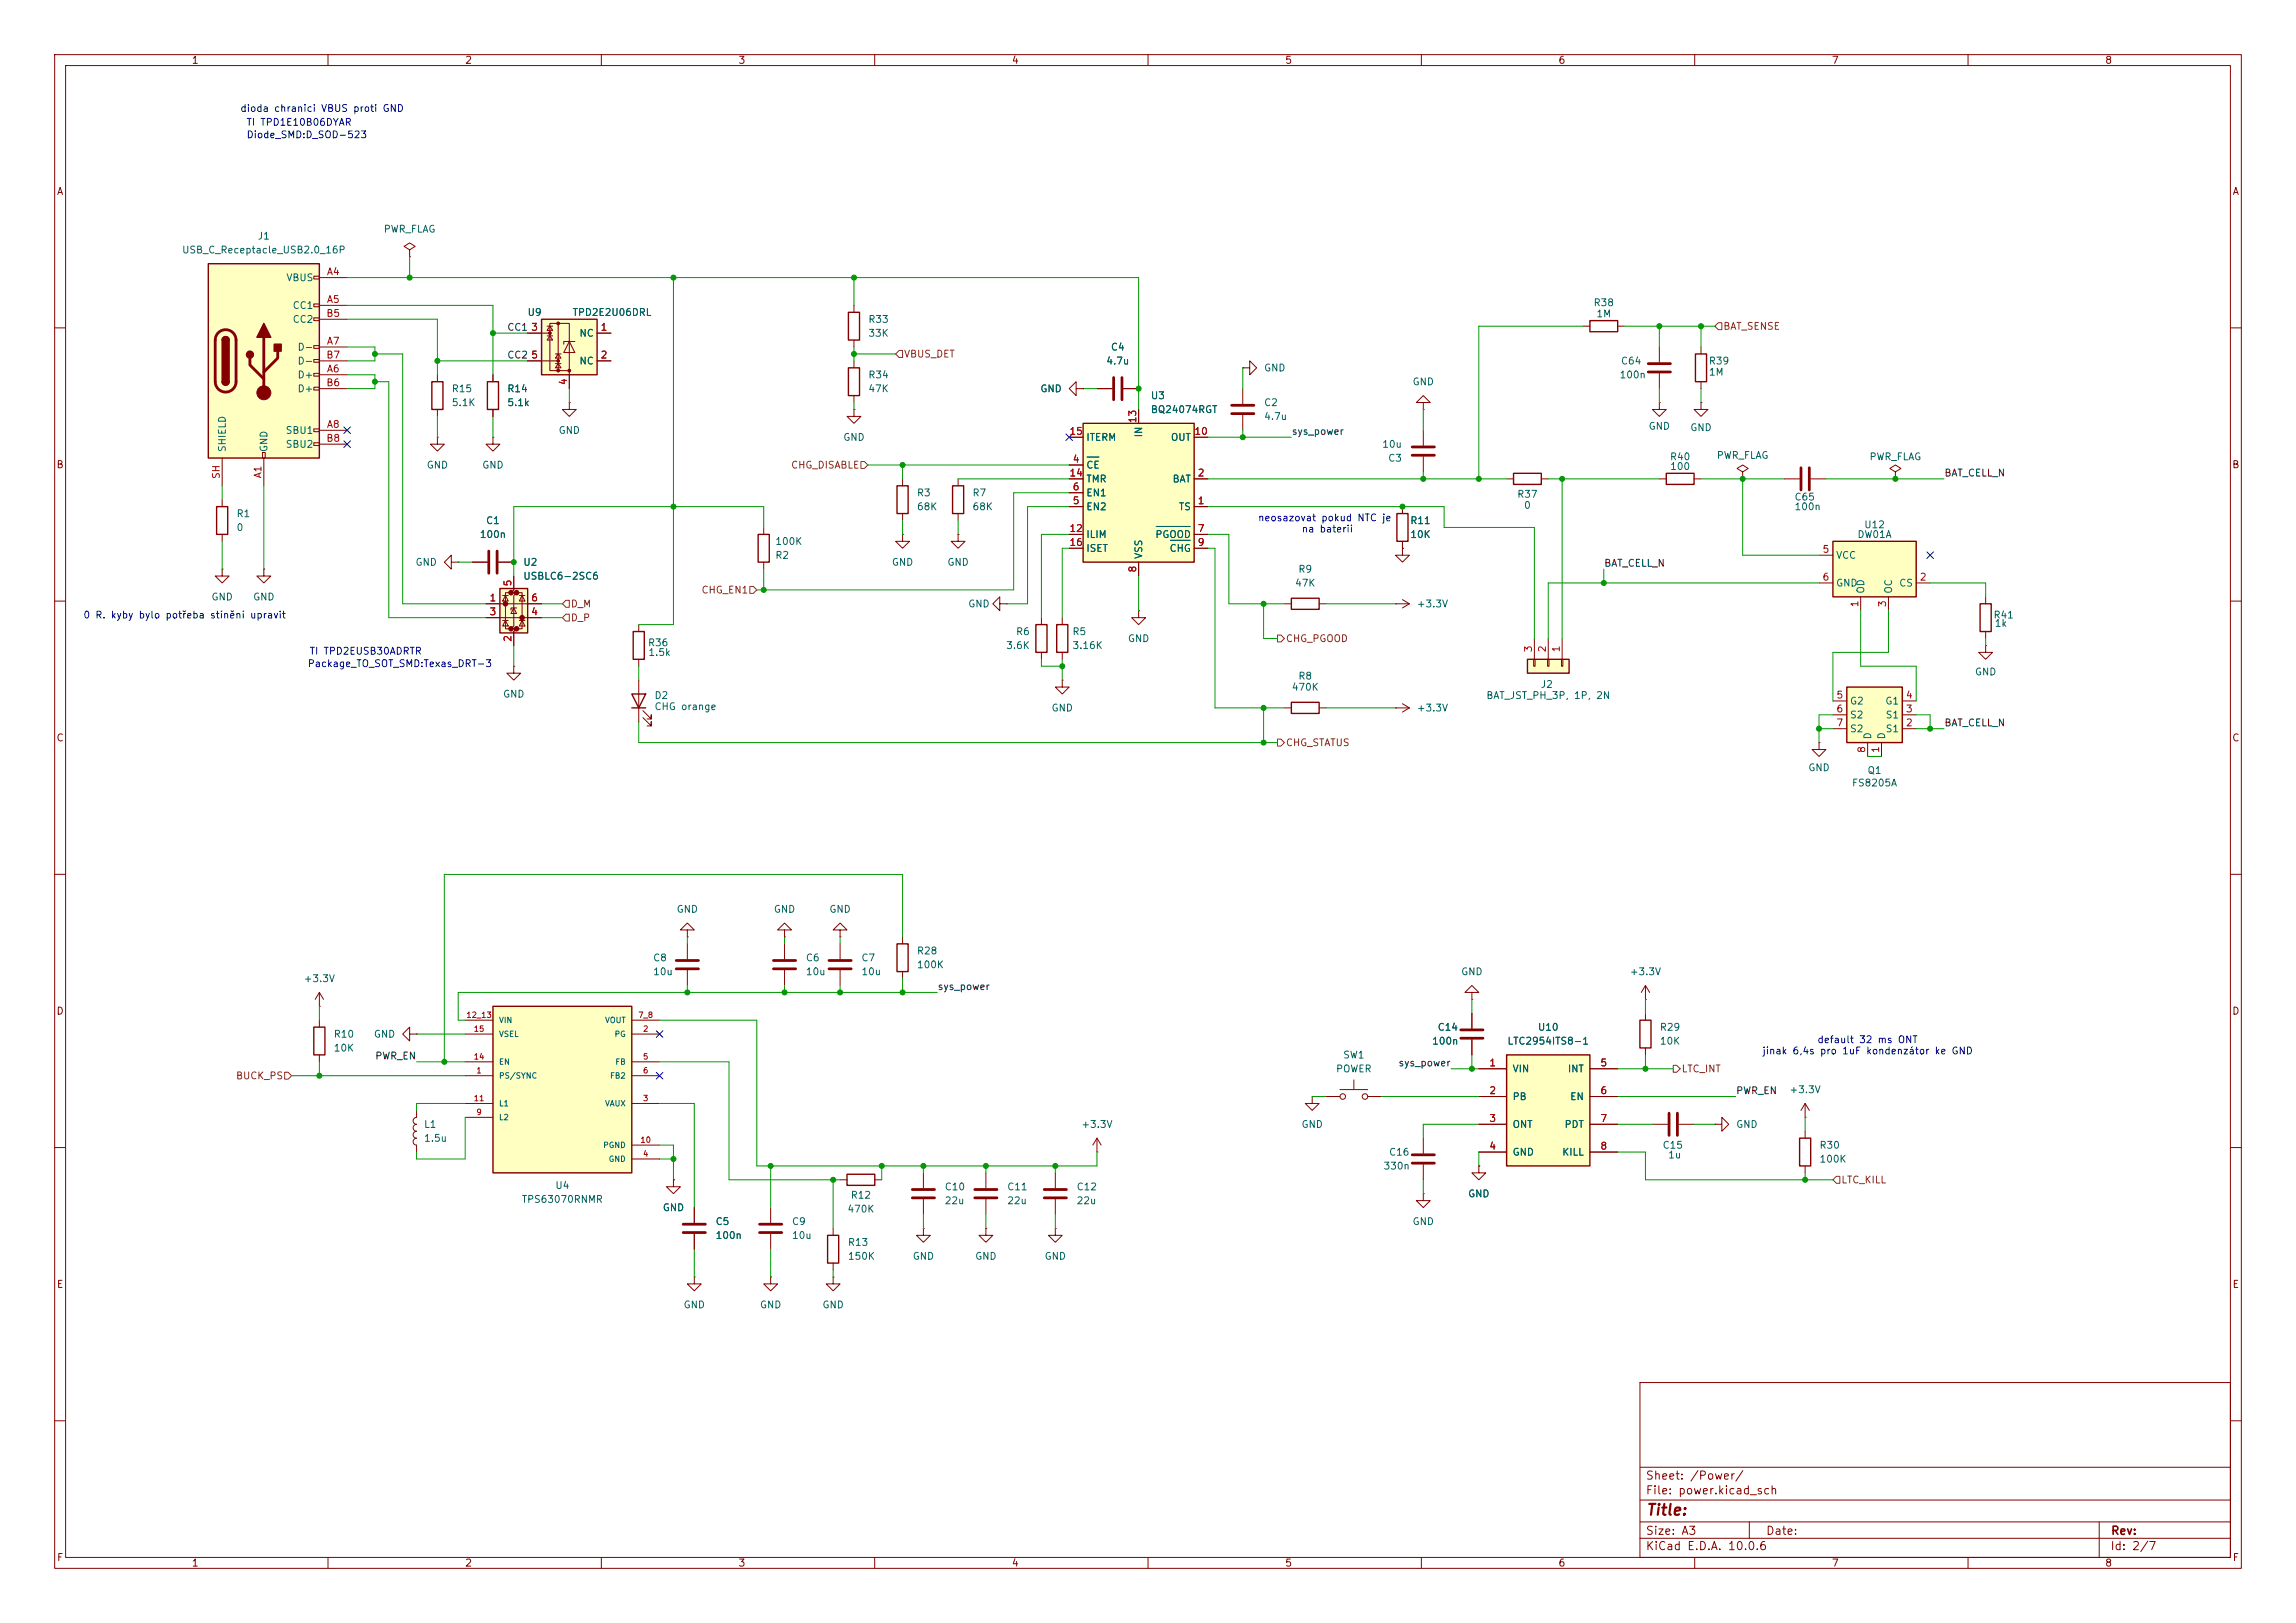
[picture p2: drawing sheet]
<svg xmlns="http://www.w3.org/2000/svg" width="420mm" height="297mm" viewBox="0 0 420 297" stroke-linecap="round" stroke-linejoin="round" font-family="sans-serif">
<defs><g id="words">
<text font-size="2" fill="#840000" x="301" y="277.8">Title:</text>
<g font-size="1.5" fill="#840000">
<text x="300.9" y="273.8">File: power.kicad_sch</text>
<text x="300.9" y="271.1">Sheet: /Power/</text>
<text x="300.9" y="281.2">Size: A3</text>
<text x="322.9" y="281.2">Date:</text>
<text x="386" y="281.2">Rev:</text>
<text x="300.9" y="284">KiCad E.D.A. 10.0.6</text>
<text x="385.9" y="284">Id: 2/7</text>
</g>
<g font-size="1.3" fill="#840000">
<text x="35" y="12">1</text>
<text x="85" y="12">2</text>
<text x="135" y="12">3</text>
<text x="185" y="12">4</text>
<text x="235" y="12">5</text>
<text x="285" y="12">6</text>
<text x="335" y="12">7</text>
<text x="385" y="12">8</text>
<text x="10.3" y="36">A</text>
<text x="408.3" y="36">A</text>
<text x="10.2" y="86">B</text>
<text x="408.2" y="86">B</text>
<text x="10.2" y="136">C</text>
<text x="408.2" y="136">C</text>
<text x="10.2" y="186">D</text>
<text x="408.2" y="186">D</text>
<text x="10.3" y="236">E</text>
<text x="408.3" y="236">E</text>
<text x="10.3" y="286">F</text>
<text x="35" y="287">1</text>
<text x="85" y="287">2</text>
<text x="135" y="287">3</text>
<text x="185" y="287">4</text>
<text x="235" y="287">5</text>
<text x="285" y="287">6</text>
<text x="335" y="287">7</text>
<text x="385" y="287">8</text>
<text x="408.3" y="286">F</text>
</g>
<g font-size="1.3" fill="#0000c2">
<text x="43.9" y="20.8">dioda chranici VBUS proti GND</text>
<text x="45" y="23.3">TI TPD1E10B06DYAR</text>
<text x="45" y="25.6">Diode_SMD:D_SOD-523</text>
<text x="230" y="95.7">neosazovat pokud NTC je</text>
<text x="238" y="97.7">na baterii</text>
<text x="15.1" y="113.5">0 R. kyby bylo potřeba stínění upravit</text>
<text x="56.2" y="122.4">Package_TO_SOT_SMD:Texas_DRT-3</text>
<text x="56.5" y="120.1">TI TPD2EUSB30ADRTR</text>
<text x="332.3" y="191.2">default 32 ms ONT</text>
<text x="322.3" y="193.3">jinak 6,4s pro 1uF kondenzátor ke GND</text>
</g>
<g font-size="1.3" fill="#006464">
<text x="33.2" y="46.7">USB_C_Receptacle_USB2.0_16P</text>
<text x="47" y="44.1">J1</text>
<text x="70.1" y="42.9">PWR_FLAG</text>
<text x="52.3" y="51.8">VBUS</text>
<text x="53.4" y="56.8">CC1</text>
<text x="53.4" y="59.4">CC2</text>
<text x="96.4" y="58.1">U9</text>
<text x="104.6" y="58.1">TPD2E2U06DRL</text>
<text x="158.7" y="59.4">R33</text>
<text x="291.4" y="56.3">R38</text>
<text x="291.9" y="58.4">1M</text>
<text x="54.3" y="64.5">D-</text>
<text x="105.9" y="61.9">NC</text>
<text x="158.7" y="61.9">33K</text>
<text x="203.1" y="64.5">C4</text>
<text x="54.3" y="69.5">D+</text>
<text x="54.3" y="67">D-</text>
<text x="105.9" y="67">NC</text>
<text x="158.7" y="69.5">R34</text>
<text x="202.3" y="67">4.7u</text>
<text x="231.1" y="68.3">GND</text>
<text x="258.3" y="70.8">GND</text>
<text x="296.1" y="69.5">100n</text>
<text x="296.4" y="67">C64</text>
<text x="312.5" y="67">R39</text>
<text x="312.5" y="69">1M</text>
<text x="54.3" y="72.1">D+</text>
<text x="82.5" y="72.1">R15</text>
<text x="82.5" y="74.6">5.1K</text>
<text x="92.7" y="72.1">R14</text>
<text x="92.7" y="74.6">5.1k</text>
<text x="158.7" y="72.1">47K</text>
<text x="190.2" y="72.1">GND</text>
<text x="210.4" y="73.4">U3</text>
<text x="210.4" y="75.9">BQ24074RGT</text>
<text x="231.1" y="74.6">C2</text>
<text x="231.1" y="77.2">4.7u</text>
<text x="41.6" y="82.8" transform="rotate(-90 41.6 82.8)">SHIELD</text>
<text x="49.2" y="82.8" transform="rotate(-90 49.2 82.8)">GND</text>
<text x="52.2" y="79.7">SBU1</text>
<text x="52.2" y="82.2">SBU2</text>
<text x="102.1" y="79.7">GND</text>
<text x="154.1" y="81">GND</text>
<text x="198.6" y="81">ITERM</text>
<text x="209.2" y="80.1" transform="rotate(-90 209.2 80.1)">IN</text>
<text x="214.1" y="81">OUT</text>
<text x="252.7" y="82.2">10u</text>
<text x="301.5" y="78.9">GND</text>
<text x="309.1" y="79.2">GND</text>
<text x="77.9" y="86.1">GND</text>
<text x="88.1" y="86.1">GND</text>
<text x="198.6" y="86.1">CE</text>
<text x="198.6" y="88.6">TMR</text>
<text x="214.4" y="88.6">BAT</text>
<text x="253.8" y="84.8">C3</text>
<text x="305.4" y="84.5">R40</text>
<text x="305.4" y="86.3">100</text>
<text x="313.9" y="84.3">PWR_FLAG</text>
<text x="341.9" y="84.5">PWR_FLAG</text>
<text x="43.2" y="94.9">R1</text>
<text x="167.6" y="91.1">R3</text>
<text x="167.6" y="93.7">68K</text>
<text x="177.8" y="91.1">R7</text>
<text x="177.8" y="93.7">68K</text>
<text x="198.6" y="93.7">EN2</text>
<text x="198.6" y="91.1">EN1</text>
<text x="215.5" y="93.7">TS</text>
<text x="277.4" y="91.4">R37</text>
<text x="278.7" y="93.4">0</text>
<text x="328.2" y="91.9">C65</text>
<text x="328.2" y="93.7">100n</text>
<text x="43.2" y="97.5">0</text>
<text x="87.7" y="98.8">100n</text>
<text x="88.8" y="96.2">C1</text>
<text x="141.7" y="100">100K</text>
<text x="198.6" y="98.8">ILIM</text>
<text x="198.6" y="101.3">ISET</text>
<text x="211.2" y="98.8">PGOOD</text>
<text x="213.8" y="101.3">CHG</text>
<text x="257.9" y="96.2">R11</text>
<text x="257.9" y="98.8">10K</text>
<text x="339.7" y="98.8">DW01A</text>
<text x="340.9" y="97">U12</text>
<text x="75.9" y="103.8">GND</text>
<text x="95.6" y="103.8">U2</text>
<text x="95.6" y="106.4">USBLC6-2SC6</text>
<text x="141.7" y="102.6">R2</text>
<text x="163" y="103.8">GND</text>
<text x="173.2" y="103.8">GND</text>
<text x="209.2" y="102.4" transform="rotate(-90 209.2 102.4)">VSS</text>
<text x="236.8" y="107.6">47K</text>
<text x="237.4" y="105.1">R9</text>
<text x="335.8" y="102.6">VCC</text>
<text x="335.8" y="107.6">GND</text>
<text x="347.3" y="107.6">CS</text>
<text x="38.6" y="110.2">GND</text>
<text x="46.2" y="110.2">GND</text>
<text x="177" y="111.5">GND</text>
<text x="259.1" y="111.5">+3.3V</text>
<text x="341.3" y="108.7" transform="rotate(-90 341.3 108.7)">OD</text>
<text x="346.4" y="108.7" transform="rotate(-90 346.4 108.7)">OC</text>
<text x="364.6" y="113.5">R41</text>
<text x="118.4" y="118.6">R36</text>
<text x="183.9" y="119.1">3.6K</text>
<text x="185.8" y="116.5">R6</text>
<text x="196.1" y="116.5">R5</text>
<text x="196.1" y="119.1">3.16K</text>
<text x="206.2" y="117.8">GND</text>
<text x="364.8" y="115">1k</text>
<text x="118.5" y="120.3">1.5k</text>
<text x="237.4" y="124.7">R8</text>
<text x="361.2" y="123.9">GND</text>
<text x="91.9" y="128">GND</text>
<text x="119.6" y="128.2">D2</text>
<text x="119.6" y="130.2">CHG orange</text>
<text x="192.2" y="130.5">GND</text>
<text x="236.2" y="126.7">470K</text>
<text x="259.1" y="130.5">+3.3V</text>
<text x="271.8" y="128.2">BAT_JST_PH_3P, 1P, 2N</text>
<text x="281.7" y="126.2">J2</text>
<text x="338.3" y="129.2">G2</text>
<text x="338.3" y="131.8">S2</text>
<text x="344.8" y="129.2">G1</text>
<text x="344.8" y="131.8">S1</text>
<text x="338.3" y="134.3">S2</text>
<text x="342.6" y="135.4" transform="rotate(-90 342.6 135.4)">D</text>
<text x="344.8" y="134.3">S1</text>
<text x="345.1" y="135.4" transform="rotate(-90 345.1 135.4)">D</text>
<text x="330.7" y="141.4">GND</text>
<text x="341.5" y="141.9">Q1</text>
<text x="338.7" y="144.2">FS8205A</text>
<text x="123.7" y="167.3">GND</text>
<text x="141.4" y="167.3">GND</text>
<text x="151.6" y="167.3">GND</text>
<text x="119.4" y="176.2">C8</text>
<text x="119.4" y="178.8">10u</text>
<text x="147.3" y="176.2">C6</text>
<text x="147.3" y="178.8">10u</text>
<text x="157.5" y="176.2">C7</text>
<text x="157.5" y="178.8">10u</text>
<text x="167.6" y="175">R28</text>
<text x="167.6" y="177.5">100K</text>
<text x="267.2" y="178.8">GND</text>
<text x="298" y="178.8">+3.3V</text>
<text x="55.5" y="180">+3.3V</text>
<text x="60.9" y="190.2">R10</text>
<text x="68.3" y="190.2">GND</text>
<text x="261.9" y="191.5">100n</text>
<text x="262.9" y="188.9">C14</text>
<text x="275.6" y="191.5">LTC2954ITS8-1</text>
<text x="281.2" y="188.9">U10</text>
<text x="303.5" y="188.9">R29</text>
<text x="303.5" y="191.5">10K</text>
<text x="60.9" y="192.7">10K</text>
<text x="244.3" y="196.5">POWER</text>
<text x="245.6" y="194">SW1</text>
<text x="276.6" y="196.5">VIN</text>
<text x="286.7" y="196.5">INT</text>
<text x="276.6" y="201.6">PB</text>
<text x="287.1" y="201.6">EN</text>
<text x="327.2" y="200.4">+3.3V</text>
<text x="77.5" y="206.7">L1</text>
<text x="77.5" y="209.2">1.5u</text>
<text x="197.7" y="206.7">+3.3V</text>
<text x="238" y="206.7">GND</text>
<text x="276.6" y="206.7">ONT</text>
<text x="286.1" y="206.7">PDT</text>
<text x="317.5" y="206.7">GND</text>
<text x="253" y="214.3">330n</text>
<text x="254" y="211.8">C16</text>
<text x="276.6" y="211.8">GND</text>
<text x="285.7" y="211.8">KILL</text>
<text x="304" y="210.5">C15</text>
<text x="305" y="212.3">1u</text>
<text x="332.7" y="210.5">R30</text>
<text x="332.7" y="213.1">100K</text>
<text x="95.3" y="220.4">TPS63070RNMR</text>
<text x="101.5" y="217.9">U4</text>
<text x="121.1" y="221.9">GND</text>
<text x="155.5" y="219.7">R12</text>
<text x="172.7" y="218.1">C10</text>
<text x="172.7" y="220.7">22u</text>
<text x="184.1" y="218.1">C11</text>
<text x="184.1" y="220.7">22u</text>
<text x="196.8" y="218.1">C12</text>
<text x="196.8" y="220.7">22u</text>
<text x="268.4" y="219.4">GND</text>
<text x="130.8" y="224.5">C5</text>
<text x="130.8" y="227">100n</text>
<text x="144.8" y="224.5">C9</text>
<text x="144.8" y="227">10u</text>
<text x="154.9" y="222.2">470K</text>
<text x="258.3" y="224.5">GND</text>
<text x="155" y="228.3">R13</text>
<text x="155" y="230.8">150K</text>
<text x="166.8" y="230.8">GND</text>
<text x="178.3" y="230.8">GND</text>
<text x="191" y="230.8">GND</text>
<text x="124.9" y="239.7">GND</text>
<text x="138.9" y="239.7">GND</text>
<text x="150.3" y="239.7">GND</text>
</g>
<g font-size="1.3" fill="#a90000">
<text x="59.7" y="50.7">A4</text>
<text x="59.6" y="58.3">B5</text>
<text x="59.7" y="55.7">A5</text>
<text x="59.6" y="65.9">B7</text>
<text x="59.7" y="63.4">A7</text>
<text x="97.1" y="60.8">3</text>
<text x="97.1" y="65.9">5</text>
<text x="109.8" y="60.8">1</text>
<text x="109.8" y="65.9">2</text>
<text x="59.6" y="71">B6</text>
<text x="59.7" y="68.4">A6</text>
<text x="104" y="70.6" transform="rotate(-90 104 70.6)">4</text>
<text x="208.1" y="77.5" transform="rotate(-90 208.1 77.5)">13</text>
<text x="59.6" y="81.1">B8</text>
<text x="59.7" y="78.6">A8</text>
<text x="195.5" y="79.9">15</text>
<text x="218.4" y="79.9">10</text>
<text x="40.5" y="87.8" transform="rotate(-90 40.5 87.8)">SH</text>
<text x="48.1" y="87.6" transform="rotate(-90 48.1 87.6)">A1</text>
<text x="195.5" y="87.5">14</text>
<text x="196.1" y="85">4</text>
<text x="219" y="87.5">2</text>
<text x="196.1" y="92.6">5</text>
<text x="196.1" y="90">6</text>
<text x="219" y="92.6">1</text>
<text x="195.5" y="97.7">12</text>
<text x="195.5" y="100.2">16</text>
<text x="219" y="97.7">7</text>
<text x="219" y="100.2">9</text>
<text x="333.3" y="101.5">5</text>
<text x="93.8" y="107.4" transform="rotate(-90 93.8 107.4)">5</text>
<text x="208.1" y="104.9" transform="rotate(-90 208.1 104.9)">8</text>
<text x="333.3" y="106.5">6</text>
<text x="351.1" y="106.5">2</text>
<text x="89.4" y="110.4">1</text>
<text x="89.4" y="112.9">3</text>
<text x="97.1" y="112.9">4</text>
<text x="97.1" y="110.4">6</text>
<text x="340.2" y="111.2" transform="rotate(-90 340.2 111.2)">1</text>
<text x="345.3" y="111.2" transform="rotate(-90 345.3 111.2)">3</text>
<text x="93.8" y="117.6" transform="rotate(-90 93.8 117.6)">2</text>
<text x="280.5" y="119.5" transform="rotate(-90 280.5 119.5)">3</text>
<text x="283.1" y="119.5" transform="rotate(-90 283.1 119.5)">2</text>
<text x="285.6" y="119.5" transform="rotate(-90 285.6 119.5)">1</text>
<text x="335.8" y="128.1">5</text>
<text x="335.8" y="130.7">6</text>
<text x="348.5" y="130.7">3</text>
<text x="348.5" y="128.1">4</text>
<text x="335.8" y="133.2">7</text>
<text x="341.5" y="137.9" transform="rotate(-90 341.5 137.9)">8</text>
<text x="344" y="137.9" transform="rotate(-90 344 137.9)">1</text>
<text x="348.5" y="133.2">2</text>
<text x="272.3" y="195.4">1</text>
<text x="292.6" y="195.4">5</text>
<text x="272.3" y="200.5">2</text>
<text x="292.6" y="200.5">6</text>
<text x="272.3" y="205.6">3</text>
<text x="292.6" y="205.6">7</text>
<text x="272.3" y="210.7">4</text>
<text x="292.6" y="210.7">8</text>
</g>
<g font-size="1.3" fill="#0f0f0f">
<text x="92.7" y="60.8">CC1</text>
<text x="92.7" y="65.9">CC2</text>
<text x="236.2" y="79.9">sys_power</text>
<text x="355.6" y="87.5">BAT_CELL_N</text>
<text x="293.3" y="104">BAT_CELL_N</text>
<text x="355.6" y="133.2">BAT_CELL_N</text>
<text x="171.4" y="181.5">sys_power</text>
<text x="68.5" y="194.2">PWR_EN</text>
<text x="255.7" y="195.5">sys_power</text>
<text x="317.5" y="200.5">PWR_EN</text>
</g>
<g font-size="1.3" fill="#725600">
<text x="165.3" y="65.7">VBUS_DET</text>
<text x="315.1" y="60.7">BAT_SENSE</text>
<text x="144.6" y="86.1">CHG_DISABLE</text>
<text x="104.3" y="111.5">D_M</text>
<text x="104.3" y="114">D_P</text>
<text x="128.2" y="108.9">CHG_EN1</text>
<text x="235.1" y="117.8">CHG_PGOOD</text>
<text x="235.1" y="136.9">CHG_STATUS</text>
<text x="43.1" y="197.8">BUCK_PS</text>
<text x="307.5" y="196.5">LTC_INT</text>
<text x="336.7" y="216.9">LTC_KILL</text>
</g>
<g font-size="1" fill="#a90000">
<text x="85.2" y="186.5">12_13</text>
<text x="86.6" y="189">15</text>
<text x="116.7" y="186.5">7_8</text>
<text x="117.5" y="189">2</text>
<text x="86.6" y="194.1">14</text>
<text x="87" y="196.7">1</text>
<text x="117.5" y="194.1">5</text>
<text x="117.5" y="196.7">6</text>
<text x="86.6" y="201.7">11</text>
<text x="117.5" y="201.7">3</text>
<text x="87" y="204.3">9</text>
<text x="117" y="209.4">10</text>
<text x="117.5" y="211.9">4</text>
</g>
<g font-size="1" fill="#006464">
<text x="91.2" y="187.5">VIN</text>
<text x="91.2" y="190">VSEL</text>
<text x="110.6" y="187.5">VOUT</text>
<text x="112.3" y="190">PG</text>
<text x="91.2" y="197.6">PS/SYNC</text>
<text x="91.2" y="195.1">EN</text>
<text x="111.5" y="197.6">FB2</text>
<text x="112.5" y="195.1">FB</text>
<text x="91.2" y="202.7">L1</text>
<text x="110.6" y="202.7">VAUX</text>
<text x="91.2" y="205.2">L2</text>
<text x="110.2" y="210.3">PGND</text>
<text x="111.3" y="212.9">GND</text>
</g>
</g></defs>
<g fill="none" stroke="#840000" stroke-width=".18">
<path d="M10 10h400v277h-400zM12 12h396v273h-396zM60 10v2M110 10v2M160 10v2M210 10v2M260 10v2M310 10v2M360 10v2M10 60h2M408 60h2M10 110h2"/>
<path d="M408 110h2M10 160h2M408 160h2M10 210h2M408 210h2M300 253h108v32h-108zM10 260h2M300 278.5h108M300 274.5h108M300 268.5h108M320 278.5v3M384 278.5v6.5"/>
<path d="M408 260h2M60 285v2M110 285v2M160 285v2M210 285v2M260 285v2M300 281.5h108M310 285v2M360 285v2"/>
</g>
<path d="M335.3 99.1h15.2v10.1h-15.2z" fill="#ffffc2"/>
<path d="M335.3 99.1h15.2v10.1h-15.2z" fill="none" stroke="#840000" stroke-width=".25"/>
<path d="M332.7 106.7h2.6M332.7 101.6h2.6M340.4 109.2v2.6M345.4 109.2v2.6M350.5 106.7h2.6M94 121.9v1.3h1.2l-1.2 1.3-1.3-1.3h1.3M94 121.9h.1" fill="none" stroke="#840000" stroke-width=".18"/>
<path d="M91.4 107.7h5.1v8.1h-5.1z" fill="#ffffc2"/>
<g fill="#840000" stroke="#840000" stroke-width=".51">
<circle cx="92.5" cy="110.5" r=".25"/>
<circle cx="93.5" cy="108.5" r=".25"/>
<circle cx="93.5" cy="115.1" r=".25"/>
<circle cx="94.5" cy="108.5" r=".25"/>
<circle cx="94.5" cy="115.1" r=".25"/>
<circle cx="95.5" cy="113" r=".25"/>
</g>
<g fill="none" stroke="#840000" stroke-width=".18">
<path d="M156.2 55.9v1.3M156.2 74.9v1.3h1.3l-1.3 1.3-1.3-1.3h1.3M156.2 74.9h.1M156.2 62.2v1.3M156.2 66v1.3M156.2 72.4v1.3M165.1 97.8v1.3h1.3l-1.3 1.2-1.3-1.2h1.3M165.1 97.8h.1M175.3 97.8v1.3h1.2l-1.2 1.2-1.3-1.2h1.3M175.3 97.8h.1M326.4 87.6h2.8M331.2 87.6h2.8"/>
<path d="M88.9 110.5h10.2M88.9 113h10.2M91.9 113.5h1.1M91.9 109h1.1M92.5 109l.5 1h-1.1zM92.5 113.5l.5 1.1h-1.1zM93.5 108.5h-1v6.6h1M94 105.4v2.6l-.5 .5h1l-.5 .5v5.6l-.5 .5h1l-.5 .5v2.5M94 111.3l.5 1h-1zM94.5 111.3h-1v.3M94.5 108.5h1v6.6h-1M95 113.5h1"/>
<path d="M95 109h1M95.5 109l.5 1h-1zM95.5 113.5l.5 1.1h-1zM302.3 205.7h2.8M307.1 205.7h2.8M313.7 205.7h1.3v-1.2l1.2 1.2-1.2 1.3v-1.3M313.7 205.7h.1"/>
</g>
<path d="M155.2 57.2h2v5h-2zM155.2 67.3h2v5.1h-2zM91.4 107.7h5.1v8.1h-5.1z" fill="none" stroke="#840000" stroke-width=".25"/>
<path d="M329.4 85.6v4.1M331 85.6v4.1M305.3 203.7v4.1M306.8 203.7v4.1" fill="none" stroke="#840000" stroke-width=".51"/>
<path d="M337.8 125.7h10.2v10.2h-10.2z" fill="#ffffc2"/>
<path d="M337.8 125.7h10.2v10.2h-10.2zM164.1 172.7h2v5.1h-2zM57.4 188h2v5h-2zM300 186.7h2v5.1h-2zM329.2 208.3h2v5.1h-2z" fill="none" stroke="#840000" stroke-width=".25"/>
<g fill="none" stroke="#840000" stroke-width=".18">
<path d="M227.3 67.3h1.3v-1.3l1.3 1.3-1.3 1.3v-1.3M227.3 67.3h.1M227.3 71.1v2.8M227.3 75.9v2.8M260.3 73.7h1.3l-1.3-1.3-1.2 1.3h1.2v1.2M260.3 74.9h.1M260.3 78.7v2.8M260.3 83.6v2.8M332.7 135.9v1.3h1.3l-1.3 1.2-1.2-1.2h1.2M332.7 135.9h.1M335.3 133.4h2.5M335.3 130.8h2.5"/>
<path d="M335.3 128.3h2.5M341.6 135.9v2.5M344.2 135.9v2.5M348 133.4h2.5M348 130.8h2.5M348 128.3h2.5M143.5 172.7v2.8M143.5 177.5v2.8M153.7 172.7v2.8M153.7 177.5v2.8M165.1 171.5v1.2M165.1 177.8v1.3"/>
<path d="M58.4 184.2h.1M58.4 181.6l-.7 1.3M58.4 181.6l.8 1.3M58.4 181.6v2.6M58.4 186.7v1.3M58.4 193v1.3M74.9 189.2v-1.2l-1.2 1.2 1.2 1.3v-1.3h1.3M76.2 189.2h.1M301 182.9h.1M301 180.3v2.6M301 185.4v1.3M301 191.8v1.2"/>
<path d="M301 180.3l-.8 1.3M301 180.3l.8 1.3M76.2 203.2v1.3a.64 .64 0 0 0-.6 .6 .64 .64 0 0 0 .6 .6 .64 .64 0 0 0-.6 .7 .64 .64 0 0 0 .6 .6 .64 .64 0 0 0-.6 .7 .64 .64 0 0 0 .6 .6 .63 .63 0 0 0-.6 .6 .63 .63 0 0 0 .6 .7v1.2M260.3 218.4v1.3h1.3l-1.3 1.3-1.2-1.3h1.2M260.3 218.4h.1M260.3 208.3v2.8M260.3 213.1v2.8M270.5 213.4v1.2h1.3l-1.3 1.3-1.3-1.3h1.3M270.5 213.4h.1M330.2 204.5h.1M330.2 201.9l-.8 1.3M330.2 201.9l.8 1.3"/>
<path d="M330.2 201.9v2.6M330.2 207v1.3M330.2 213.4v1.2M168.9 224.8v1.3h1.3l-1.3 1.2-1.3-1.2h1.3M168.9 224.8h.1M180.3 224.8v1.3h1.3l-1.3 1.2-1.2-1.2h1.2M180.3 224.8h.1"/>
</g>
<path d="M225.3 74.2h4.1M225.3 75.7h4.1M258.3 81.8h4.1M258.3 83.3h4.1M141.5 175.8h4M141.5 177.3h4M151.6 175.8h4.1M151.6 177.3h4.1M258.3 211.3h4.1M258.3 212.9h4.1" fill="none" stroke="#840000" stroke-width=".51"/>
<path d="M275.6 193h15.2v20.4h-15.2z" fill="#ffffc2"/>
<path d="M275.6 193h15.2v20.4h-15.2zM154.9 214.9h5.1v2h-5.1z" fill="none" stroke="#840000" stroke-width=".25"/>
<g fill="none" stroke="#840000" stroke-width=".18">
<path d="M270.5 195.6h5.1M290.8 195.6h5.1M153.7 215.9h1.2M160 215.9h1.3M168.9 214.6v2.8M168.9 219.5v2.7M180.3 214.6v2.8M180.3 219.5v2.7M193 214.6v2.8M193 219.5v2.7M270.5 200.7h5.1M270.5 205.7h5.1"/>
<path d="M270.5 210.8h5.1M290.8 200.7h5.1M290.8 205.7h5.1M290.8 210.8h5.1M193 224.8v1.3h1.3l-1.3 1.2-1.2-1.2h1.2M193 224.8h.1"/>
</g>
<path d="M166.9 219.2h4M166.9 217.7h4M178.3 219.2h4.1M178.3 217.7h4.1M191 219.2h4.1M191 217.7h4.1" fill="none" stroke="#840000" stroke-width=".51"/>
<path d="M90.2 184.2h25.4v30.4h-25.4z" fill="#ffffc2"/>
<path d="M236.2 128.5h5.1v2.1h-5.1zM90.2 184.2h25.4v30.4h-25.4z" fill="none" stroke="#840000" stroke-width=".25"/>
<g fill="none" stroke="#840000" stroke-width=".18">
<path d="M234.9 129.5h1.3M241.3 129.5h1.3M125.7 172.7v2.8M125.7 177.5v2.8M85.1 196.9h5.1M85.1 189.2h5.1M85.1 194.3h5.1M85.1 186.7h5.1M115.6 196.9h5M115.6 189.2h5M115.6 194.3h5M115.6 186.7h5"/>
<path d="M245.1 199.4h5.1M247.6 197.6v1.8M269.2 181.6h1.3l-1.3-1.3-1.2 1.3h1.2v1.3M269.2 182.9h.1M269.2 185.4v2.8M269.2 190.2v2.8M85.1 201.9h5.1M85.1 204.5h5.1M115.6 201.9h5M115.6 212.1h5M115.6 209.6h5M200.7 210.8h.1"/>
<path d="M200.7 208.3l-.8 1.3M200.7 208.3l.7 1.3M200.7 208.3v2.5M240 200.7v1.2h1.3l-1.3 1.3-1.2-1.3h1.2M240 200.7h.1M242.6 200.7h2.5M250.2 200.7h2.5"/>
<circle cx="245.6" cy="200.7" r=".51"/>
<circle cx="249.7" cy="200.7" r=".51"/>
</g>
<path d="M123.7 175.8h4.1M123.7 177.3h4.1M267.2 188.5h4.1M267.2 190h4.1" fill="none" stroke="#840000" stroke-width=".51"/>
<path d="M279.4 120.7h7.6v2.5h-7.6z" fill="#ffffc2"/>
<g fill="none" stroke="#840000" stroke-width=".25">
<path d="M290.8 58.7h5.1v2h-5.1zM79 69.9h2v5h-2zM89.2 69.9h2v5h-2zM310.1 64.8h2.1v5.1h-2.1zM39.6 92.7h2.1v5.1h-2.1zM138.7 97.8h2v5.1h-2zM164.1 88.9h2v5.1h-2zM255.5 94h2.1v5.1h-2.1zM276.9 86.6h5v2h-5zM304.8 86.6h5.1v2h-5.1zM115.8 115.6h2.1v5.1h-2.1zM236.2 109.5h5.1v2h-5.1z"/>
<path d="M362.2 110.5h2v5.1h-2zM279.4 120.7h7.6v2.5h-7.6zM151.4 226.1h2v5h-2z"/>
</g>
<g fill="none" stroke="#840000" stroke-width=".18">
<path d="M74.9 45.7l1-.6-1-.6-1 .6 1 .6v1.3M74.9 47h.1M289.6 59.7h1.2M295.9 59.7h1.3M80 68.6v1.3M80 74.9v1.3M90.2 68.6v1.3M90.2 74.9v1.3M303.5 73.7v1.2h1.3l-1.3 1.3-1.2-1.3h1.2M303.5 73.7h.1M303.5 63.5v2.8M303.5 68.3v2.8"/>
<path d="M311.1 73.7v1.2h1.3l-1.3 1.3-1.2-1.3h1.2M311.1 73.7h.1M311.1 63.5v1.3M311.1 69.9v1.2M40.6 91.4v1.3M40.6 97.8v1.3M80 80v1.3h1.3l-1.3 1.3-1.3-1.3h1.3M80 80h.1M90.2 80v1.3h1.2l-1.2 1.3-1.3-1.3h1.3M90.2 80h.1M139.7 96.5v1.3M165.1 87.6v1.3"/>
<path d="M165.1 94v1.3M256.5 92.7v1.3M256.5 99.1v1.2M275.6 87.6h1.3M281.9 87.6h1.3M303.5 87.6h1.3M309.9 87.6h1.2M318.8 86.4l1-.7-1-.6-1 .6 1 .7v1.2M318.8 87.6h.1M40.6 104.1v1.3h1.3l-1.3 1.3-1.2-1.3h1.2M40.6 104.1h.1M48.3 104.1v1.3h1.2l-1.2 1.3-1.3-1.3h1.3"/>
<path d="M48.3 104.1h.1M82.5 102.9v-1.3l-1.2 1.3 1.2 1.2v-1.2h1.3M83.8 102.9h.1M86.4 102.9h2.8M91.2 102.9h2.8M116.8 114.3v1.3M139.7 102.9v1.2M234.9 110.5h1.3M241.3 110.5h1.3M255.3 110.5h.1M255.3 110.5h2.5M256.5 100.3v1.3h1.3l-1.3 1.3-1.2-1.3h1.2"/>
<path d="M256.5 100.3h.1M256.5 109.7l1.3 .8M257.8 110.5l-1.3 .8M280.7 116.8v3.9M283.2 116.8v3.9M285.7 116.8v3.9M363.2 109.2v1.3M363.2 115.6v1.2M116.8 120.7v1.2M255.3 129.5h.1M255.3 129.5h2.5M256.5 128.8l1.3 .7"/>
<path d="M257.8 129.5l-1.3 .8M280.5 120.7h.3v1.2h-.3zM283.1 120.7h.2v1.2h-.2zM285.6 120.7h.3v1.2h-.3zM125.7 170.2h1.3l-1.3-1.3-1.2 1.3h1.2v1.3M125.7 171.5h.1M143.5 170.2h1.3l-1.3-1.3-1.3 1.3h1.3v1.3M143.5 171.5h.1M153.7 170.2h1.2l-1.2-1.3-1.3 1.3h1.3v1.3M153.7 171.5h.1M123.2 215.9v1.3h1.3l-1.3 1.2-1.3-1.2h1.3M123.2 215.9h.1"/>
<path d="M127 233.7v1.2h1.3l-1.3 1.3-1.3-1.3h1.3M127 233.7h.1M127 221v2.8M127 225.8v2.8M141 233.7v1.2h1.2l-1.2 1.3-1.3-1.3h1.3M141 233.7h.1M141 221v2.8M141 225.8v2.8M152.4 233.7v1.2h1.3l-1.3 1.3-1.3-1.3h1.3M152.4 233.7h.1M152.4 224.8v1.3M152.4 231.1v1.3"/>
</g>
<path d="M301.5 66.5h4.1M301.5 68.1h4.1M89.4 100.8v4.1M90.9 100.8v4.1M125 225.6h4M125 224h4M138.9 225.6h4.1M138.9 224h4.1" fill="none" stroke="#840000" stroke-width=".51"/>
<path d="M38.1 48.3h20.3v35.5h-20.3z" fill="#ffffc2"/>
<g fill="none" stroke="#840000" stroke-width=".18">
<path d="M57.4 50.5h1v.6h-1zM57.4 55.6h1v.5h-1zM57.4 58.2h1v.5h-1zM58.4 50.8h5.1M58.4 55.9h5.1M58.4 58.4h5.1M57.4 63.2h1v.6h-1zM57.4 65.8h1v.5h-1zM57.4 68.3h1v.5h-1zM57.4 70.9h1v.5h-1zM57.4 78.5h1v.5h-1zM58.4 68.6h5.1"/>
<path d="M58.4 63.5h5.1M58.4 78.7h5.1M58.4 71.1h5.1M58.4 66h5.1M196.8 71.1v-1.2l-1.2 1.2 1.2 1.3v-1.3h1.3M198.1 71.1h.1M200.7 71.1h2.8M205.5 71.1h2.8M40.6 83.8v5.1M48 82.8h.5v1h-.5zM48.3 83.8v5.1M57.4 81h1v.5h-1z"/>
<path d="M58.4 81.3h5.1M346.7 86.4l1-.7-1-.6-1 .6 1 .7v1.2M346.7 87.6h.1M194.3 113v1.3M194.3 119.4v1.3M208.3 111.8v1.2h1.2l-1.2 1.3-1.3-1.3h1.3M208.3 111.8h.1M194.3 124.5v1.2h1.3l-1.3 1.3-1.3-1.3h1.3M194.3 124.5h.1"/>
</g>
<path d="M38.1 48.3h20.3v35.5h-20.3zM40.6 62.2a.64 .64 0 0 1 .7-.6 .64 .64 0 0 1 .6 .6M40.6 69.9a.64 .64 0 0 0 .7 .6 .64 .64 0 0 0 .6-.6M193.3 114.3h2v5.1h-2z" fill="none" stroke="#840000" stroke-width=".25"/>
<path d="M39.9 60.9a1.9 1.9 0 0 1 2.1-.4 1.9 1.9 0 0 1 1.2 1.7v7.7a1.91 1.91 0 0 1-1.9 1.8 1.91 1.91 0 0 1-1.9-1.8v-7.8l.1-.7zM45.7 65.5v1.3l2.6 2.5M48.3 61.7v10.2M50.8 64.3v1.2l-2.5 2.6M203.7 69.1v4.1M205.2 69.1v4.1" fill="none" stroke="#840000" stroke-width=".51"/>
<g fill="#840000" stroke="#840000" stroke-width=".25">
<path d="M40.6 62.2h1.3v7.7h-1.3z"/>
<path d="M40.8 61.8a.64 .64 0 0 1 .7-.2 .64 .64 0 0 1 .4 .6h-1.3z"/>
<path d="M40.6 69.9h1.3a.64 .64 0 0 1-.6 .6 .64 .64 0 0 1-.7-.6z"/>
<path d="M48.3 59.2l1.2 2.5h-2.5z"/>
<path d="M50.2 63h1.2v1.3h-1.2z"/>
<circle cx="45.7" cy="64.9" r=".63"/>
</g>
<circle cx="48.3" cy="71.9" r="1.27" fill="#840000" stroke="#840000" stroke-width=".18"/>
<path d="M99.1 58.4h10.1v10.2h-10.1z" fill="#ffffc2"/>
<path d="M99.1 58.4h10.1v10.2h-10.1zM174.2 88.9h2.1v5.1h-2.1zM189.5 114.3h2v5.1h-2z" fill="none" stroke="#840000" stroke-width=".25"/>
<g fill="none" stroke="#840000" stroke-width=".18">
<path d="M100.1 59.7h1M100.6 59.2h3.5v8.6h-3.5zM100.6 59.7l.5 .8h-1zM102.1 59.2v8.6M96.5 61h4.1M96.5 66h5.6M100.1 61.5h1M100.6 61.5l.5 .7h-1zM101.6 64.8h1M101.6 66.5h1M102.1 64.8l.5 .7h-1zM102.1 66.5l.5 .8h-1z"/>
<path d="M104.1 62.5l1.1 2h-2.1zM104.1 73.7v1.2h1.3l-1.3 1.3-1.2-1.3h1.2M104.1 73.7h.1M104.1 67.8v3.3M105.2 62.5h-2.1v.5M109.2 61h2.6M109.2 66h2.6M175.3 87.6v1.3M175.3 94v1.3M182.9 110.5v-1.3l-1.3 1.3 1.3 1.3v-1.3h1.2M184.1 110.5h.1M190.5 113v1.3"/>
<path d="M190.5 119.4v1.3M363.2 118.1v1.3h1.3l-1.3 1.3-1.3-1.3h1.3M363.2 118.1h.1"/>
</g>
<g fill="#840000" stroke="#840000" stroke-width=".18">
<circle cx="100.6" cy="61" r=".25"/>
<circle cx="102.1" cy="59.2" r=".25"/>
<circle cx="102.1" cy="66" r=".25"/>
<circle cx="102.1" cy="67.8" r=".25"/>
<circle cx="104.1" cy="67.8" r=".25"/>
</g>
<path d="M198.1 77.5h20.3v25.4h-20.3z" fill="#ffffc2"/>
<path d="M198.1 77.5h20.3v25.4h-20.3zM115.6 127h2.5l-1.3 2.5zM115.6 129.5h2.5" fill="none" stroke="#840000" stroke-width=".25"/>
<g fill="none" stroke="#840000" stroke-width=".18">
<path d="M90.2 68.6v1.3M90.2 74.9v1.3M96.5 61h2.6M96.5 66h2.6M104.1 68.6v2.5M109.2 61h2.6M109.2 66h2.6M198.1 71.1h.1M200.7 71.1h2.8M205.5 71.1h2.8M208.3 74.9v2.6M195.6 92.7h2.5"/>
<path d="M195.6 87.6h2.5M195.6 85.1h2.5M195.6 90.2h2.5M195.6 97.8h2.5M195.6 80h2.5M218.4 92.7h2.6M218.4 87.6h2.6M218.4 97.8h2.6M218.4 80h2.6M256.5 92.7v1.3M256.5 99.1v1.2M86.4 102.9h2.8"/>
<path d="M88.9 110.5h2.5M88.9 113h2.5M91.2 102.9h2.8M94 105.4v2.6M94 115.6v2.5M96.5 110.5h2.6M96.5 113h2.6M195.6 100.3h2.5M208.3 102.9v2.5M218.4 100.3h2.6M256.5 100.3h.1M116.8 124.5v7.6"/>
<path d="M117.6 131.3l1.5 1.5v-.7v.7h-.7M117.6 130l1.5 1.6v-.8v.8h-.7M269.2 185.4v2.8M269.2 190.2v2.8M270.5 195.6h5.1M290.8 195.6h5.1M123.2 215.9h.1M270.5 213.4h.1M270.5 200.7h5.1M270.5 205.7h5.1M270.5 210.8h5.1M290.8 200.7h5.1"/>
<path d="M290.8 205.7h5.1M290.8 210.8h5.1M127 221v2.8M127 225.8v2.8"/>
</g>
<path d="M198.9 83.6h2.1M211.5 96.3h6.2M214.1 98.9h3.6" fill="none" stroke="#006464" stroke-width=".18"/>
<path d="M314.3 59.1h.7v1.2h-.7l-.6-.6zM164.5 64.1h.6v1.3h-.6l-.7-.6zM157.5 84.5h.6l.6 .6-.6 .6h-.6zM103.5 109.9h.6v1.2h-.6l-.6-.6zM103.5 112.4h.6v1.3h-.6l-.6-.7zM137.2 107.3h.6l.6 .7-.6 .6h-.6zM233.7 116.2h.6l.6 .6-.6 .7h-.6zM233.7 135.3h.6l.6 .6-.6 .6h-.6zM52.1 196.2h.6l.6 .7-.6 .6h-.6zM306.1 194.9h.6l.6 .7-.6 .6h-.6zM335.9 215.3h.6v1.2h-.6l-.6-.6z" fill="none" stroke="#725600" stroke-width=".18"/>
<g fill="none" stroke="#009600" stroke-width=".18">
<path d="M63.5 50.8h144.8v24.1M63.5 58.4h16.5v10.2M63.5 55.9h26.7v12.7M74.9 47v3.8M123.2 50.8v63.5h-6.4M156.2 50.8v5.1M289.6 59.7h-19.1v27.9M297.2 59.7h16.5M303.5 59.7v3.8M311.1 59.7v3.8M63.5 68.6h5.1v2.5h-5.1M63.5 63.5h5.1v2.5h-5.1"/>
<path d="M68.6 64.8h5.1v45.7h15.2M68.6 69.9h2.5v43.1h17.8M80 76.2v3.8M80 66h16.5M90.2 61h6.3M90.2 76.2v3.8M104.1 71.1v2.6M156.2 63.5v2.5M156.2 73.7v1.2M156.2 64.8h7.6M198.1 71.1h2.6M227.3 67.3v3.8"/>
<path d="M227.3 78.7v1.3M260.3 74.9v3.8M303.5 71.1v2.6M311.1 71.1v2.6M40.6 88.9v2.5M40.6 99.1v5M48.3 88.9v15.2M139.7 96.5v-3.8h-45.7v12.7M158.7 85.1h36.9M165.1 85.1v2.5M165.1 95.3v2.5M175.3 87.6h20.3"/>
<path d="M175.3 95.3v2.5M195.6 92.7h-7.6v17.8h-3.9M195.6 90.2h-10.2v17.8h-47M195.6 97.8h-5.1v15.2M221 97.8h3.8v12.7h10.1M221 92.7h43.2v3.8h16.5v20.3M221 87.6h54.6M221 80h15.2M260.3 86.4v1.2M283.2 87.6h20.3M285.7 87.6v29.2M311.1 87.6h15.3"/>
<path d="M318.8 87.6v14h13.9M334 87.6h21.6M83.8 102.9h2.6M94 118.1v3.8M99.1 110.5h3.8M99.1 113h3.8M139.7 104.1v3.9M195.6 100.3h-1.3v12.7M208.3 105.4v6.4M221 100.3h1.2v29.2h12.7M231.1 110.5v6.3h2.6M242.6 110.5h12.7"/>
<path d="M293.4 104.1v2.6M332.7 106.7h-49.5v10.1M340.4 111.8v10.1h10.1v6.4M345.4 111.8v7.6h-10.1v8.9M353.1 106.7h10.1v2.5M363.2 116.8v1.3M116.8 121.9v2.6M116.8 132.1v3.8h116.9M190.5 120.7v1.2h3.8M194.3 120.7v3.8M231.1 129.5v6.4M242.6 129.5h12.7"/>
<path d="M332.7 133.4h2.6M335.3 130.8h-2.6v5.1M341.6 138.4h2.6M350.5 130.8h2.6v2.6M350.5 133.4h5.1M125.7 171.5v1.2M143.5 171.5v1.2M153.7 171.5v1.2M165.1 171.5v-11.5h-83.8v34.3M165.1 179.1v2.5M53.3 196.9h31.8M58.4 184.2v2.5"/>
<path d="M58.4 194.3v2.6M76.2 194.3h8.9M76.2 189.2h8.9M120.6 194.3h12.7v21.6h20.4M120.6 186.7h17.8v26.7h62.3v-2.6M125.7 180.3v1.3M143.5 180.3v1.3M153.7 180.3v1.3M171.4 181.6h-87.6v5.1h1.3M265.4 195.6h5.1M269.2 182.9v2.5M269.2 193v2.6"/>
<path d="M295.9 195.6h10.2M301 182.9v2.5M301 193v2.6M85.1 201.9h-8.9v1.3M85.1 204.5v7.6h-8.9v-1.3M120.6 209.6h2.6v6.3M120.6 201.9h6.4v19.1M120.6 212.1h2.6M141 213.4v7.6M152.4 215.9v8.9M161.3 213.4v2.5M168.9 213.4v1.2"/>
<path d="M180.3 213.4v1.2M193 213.4v1.2M240 200.7h2.6M252.7 200.7h17.8M260.3 215.9v2.5M270.5 205.7h-10.2v2.6M270.5 210.8v2.6M295.9 210.8h5.1v5.1h34.3M295.9 200.7h21.6M295.9 205.7h6.4M309.9 205.7h3.8M330.2 204.5v2.5"/>
<path d="M330.2 214.6v1.3M127 228.6v5.1M141 228.6v5.1M152.4 232.4v1.3M168.9 222.2v2.6M180.3 222.2v2.6M193 222.2v2.6"/>
</g>
<path d="M62.9 78.1l1.2 1.2M64.1 78.1l-1.2 1.2M195 79.4l1.2 1.2M196.2 79.4l-1.2 1.2M62.9 80.7l1.2 1.2M64.1 80.7l-1.2 1.2M352.5 101l1.2 1.2M353.7 101l-1.2 1.2M120 196.2l1.3 1.3M120 188.6l1.3 1.2M121.3 196.2l-1.3 1.3M121.3 188.6l-1.3 1.2" fill="none" stroke="#000084" stroke-width=".18"/>
<g fill="#009600" stroke="#009600" stroke-width=".18">
<circle cx="301" cy="195.6" r=".46"/>
<circle cx="330.2" cy="215.9" r=".46"/>
<circle cx="269.2" cy="195.6" r=".46"/>
<circle cx="231.1" cy="110.5" r=".46"/>
<circle cx="293.4" cy="106.7" r=".46"/>
<circle cx="270.5" cy="87.6" r=".46"/>
<circle cx="311.1" cy="59.7" r=".46"/>
<circle cx="303.5" cy="59.7" r=".46"/>
<circle cx="285.7" cy="87.6" r=".46"/>
<circle cx="346.7" cy="87.6" r=".46"/>
<circle cx="318.8" cy="87.6" r=".46"/>
<circle cx="332.7" cy="133.4" r=".46"/>
<circle cx="353.1" cy="133.4" r=".46"/>
<circle cx="256.5" cy="92.7" r=".46"/>
<circle cx="260.3" cy="87.6" r=".46"/>
<circle cx="208.3" cy="71.1" r=".46"/>
<circle cx="227.3" cy="80" r=".46"/>
<circle cx="123.2" cy="50.8" r=".46"/>
<circle cx="123.2" cy="92.7" r=".46"/>
<circle cx="90.2" cy="61" r=".46"/>
<circle cx="156.2" cy="50.8" r=".46"/>
<circle cx="156.2" cy="64.8" r=".46"/>
<circle cx="165.1" cy="85.1" r=".46"/>
<circle cx="139.7" cy="108" r=".46"/>
<circle cx="194.3" cy="121.9" r=".46"/>
<circle cx="231.1" cy="135.9" r=".46"/>
<circle cx="193" cy="213.4" r=".46"/>
<circle cx="231.1" cy="129.5" r=".46"/>
<circle cx="68.6" cy="69.9" r=".46"/>
<circle cx="74.9" cy="50.8" r=".46"/>
<circle cx="68.6" cy="64.8" r=".46"/>
<circle cx="80" cy="66" r=".46"/>
<circle cx="94" cy="102.9" r=".46"/>
<circle cx="125.7" cy="181.6" r=".46"/>
<circle cx="143.5" cy="181.6" r=".46"/>
<circle cx="123.2" cy="212.1" r=".46"/>
<circle cx="141" cy="213.4" r=".46"/>
<circle cx="161.3" cy="213.4" r=".46"/>
<circle cx="180.3" cy="213.4" r=".46"/>
<circle cx="168.9" cy="213.4" r=".46"/>
<circle cx="152.4" cy="215.9" r=".46"/>
<circle cx="165.1" cy="181.6" r=".46"/>
<circle cx="153.7" cy="181.6" r=".46"/>
<circle cx="81.3" cy="194.3" r=".46"/>
<circle cx="58.4" cy="196.9" r=".46"/>
</g>
<use href="#words"/>
</svg>
